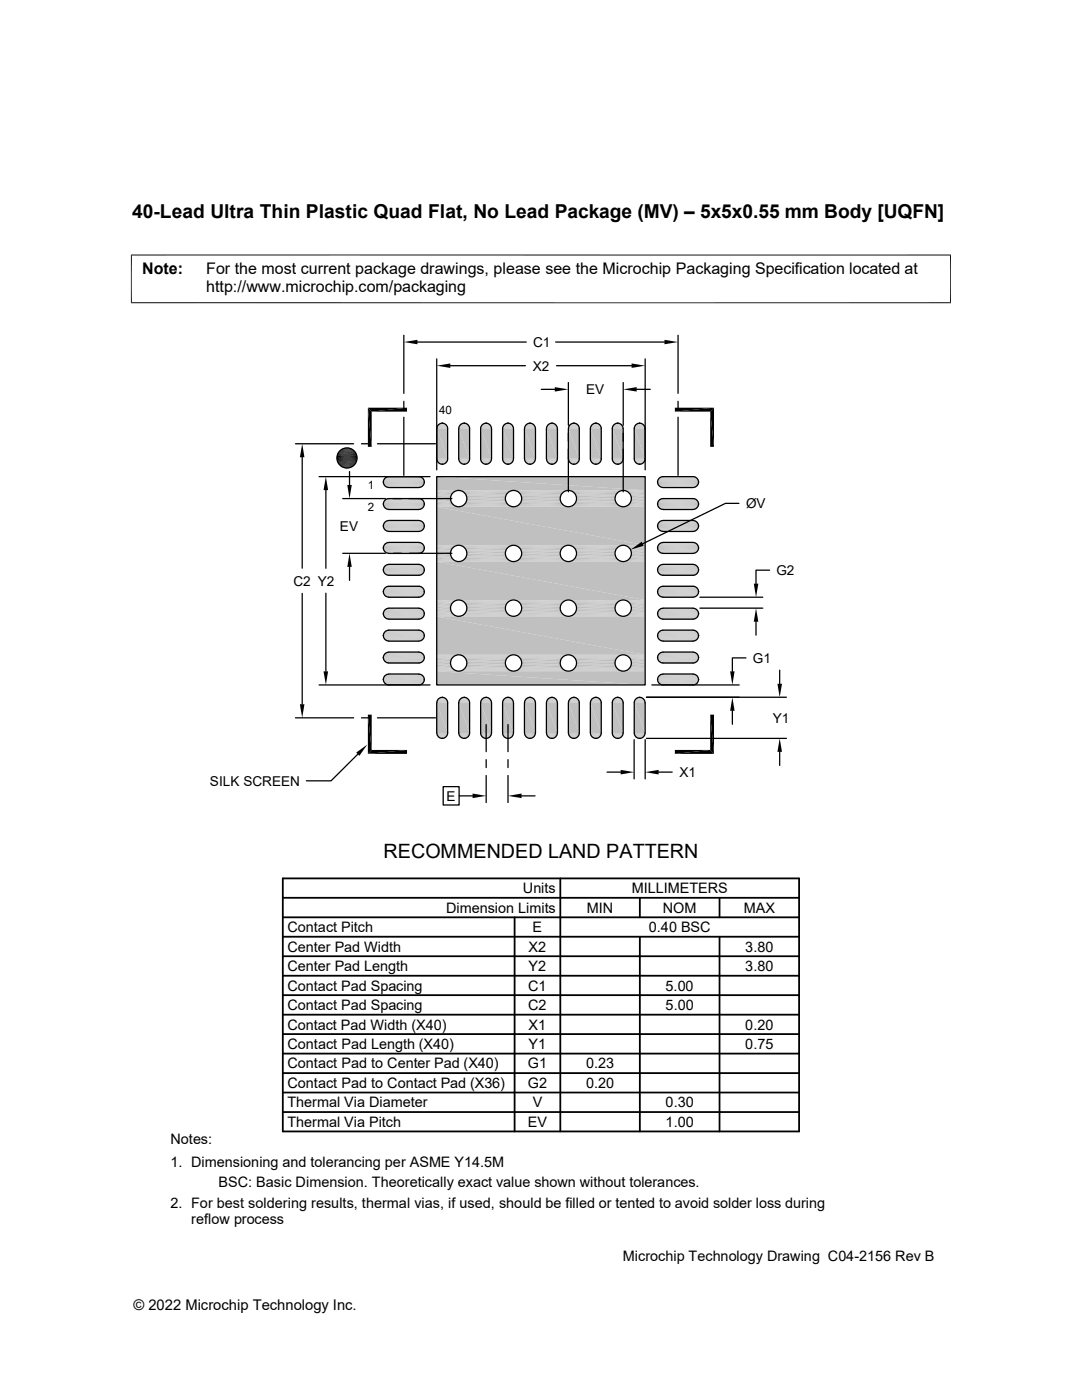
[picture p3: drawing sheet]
<svg xmlns="http://www.w3.org/2000/svg" width="216mm" height="279mm" viewBox="0 0 216 279" stroke-linecap="round" stroke-linejoin="round" font-family="sans-serif">
<defs><g id="words">
<text font-size="3.9" x="76.5" y="171.2">RECOMMENDED LAND PATTERN</text>
<text font-size="3.8" x="26.4" y="43.5">40-Lead Ultra Thin Plastic Quad Flat, No Lead Package (MV) – 5x5x0.55 mm Body [UQFN]</text>
<g font-size="3.2">
<text x="28.4" y="54.7">Note:</text>
<text x="41.1" y="58.3">http://www.microchip.com/packaging</text>
<text x="41.1" y="54.7">For the most current package drawings, please see the Microchip Packaging Specification located at</text>
</g>
<g font-size="2.9">
<text x="104.3" y="178.3">Units</text>
<text x="126" y="178.3">MILLIMETERS</text>
<text x="89" y="182.2">Dimension Limits</text>
<text x="117.1" y="182.2">MIN</text>
<text x="132.3" y="182.2">NOM</text>
<text x="148.4" y="182.2">MAX</text>
<text x="57.3" y="189.9">Center Pad Width</text>
<text x="57.3" y="186">Contact Pitch</text>
<text x="105.5" y="189.9">X2</text>
<text x="106.3" y="186">E</text>
<text x="129.5" y="186">0.40 BSC</text>
<text x="148.7" y="189.9">3.80</text>
<text x="57.3" y="193.8">Center Pad Length</text>
<text x="57.3" y="197.7">Contact Pad Spacing</text>
<text x="105.4" y="197.7">C1</text>
<text x="105.5" y="193.8">Y2</text>
<text x="132.8" y="197.7">5.00</text>
<text x="148.7" y="193.8">3.80</text>
<text x="57.3" y="201.6">Contact Pad Spacing</text>
<text x="105.4" y="201.6">C2</text>
<text x="132.8" y="201.6">5.00</text>
<text x="57.3" y="209.4">Contact Pad Length (X40)</text>
<text x="57.3" y="205.5">Contact Pad Width (X40)</text>
<text x="105.5" y="209.4">Y1</text>
<text x="105.5" y="205.5">X1</text>
<text x="148.7" y="209.4">0.75</text>
<text x="148.7" y="205.5">0.20</text>
<text x="57.3" y="213.2">Contact Pad to Center Pad (X40)</text>
<text x="105.3" y="213.2">G1</text>
<text x="116.9" y="213.2">0.23</text>
<text x="57.3" y="217.1">Contact Pad to Contact Pad (X36)</text>
<text x="57.3" y="221">Thermal Via Diameter</text>
<text x="105.3" y="217.1">G2</text>
<text x="106.3" y="221">V</text>
<text x="116.9" y="217.1">0.20</text>
<text x="132.8" y="221">0.30</text>
<text x="57.3" y="224.9">Thermal Via Pitch</text>
<text x="105.3" y="224.9">EV</text>
<text x="132.8" y="224.9">1.00</text>
<text x="34" y="228.3">Notes:</text>
<text x="34" y="232.9">1. Dimensioning and tolerancing per ASME Y14.5M</text>
<text x="43.6" y="237">BSC: Basic Dimension. Theoretically exact value shown without tolerances.</text>
<text x="34" y="241">2. For best soldering results, thermal vias, if used, should be filled or tented to avoid solder loss during</text>
<text x="38.1" y="244.3">reflow process</text>
<text x="124.3" y="251.7">Microchip Technology Drawing C04-2156 Rev B</text>
<text x="26.6" y="261.3">© 2022 Microchip Technology Inc.</text>
</g>
<g font-size="2.7">
<text x="106.4" y="69.2">C1</text>
<text x="106.3" y="74">X2</text>
<text x="117" y="78.7">EV</text>
<text x="148.9" y="101.4">ØV</text>
<text x="67.8" y="105.9">EV</text>
<text x="58.6" y="116.9">C2 Y2</text>
<text x="154.9" y="114.7">G2</text>
<text x="150.2" y="132.2">G1</text>
<text x="154.2" y="144.2">Y1</text>
<text x="135.6" y="155.1">X1</text>
<text x="41.9" y="156.8">SILK SCREEN</text>
<text x="89.1" y="159.8">E</text>
</g>
<g font-size="2.3">
<text x="87.6" y="82.6">40</text>
<text x="73.4" y="97.6">1</text>
<text x="73.4" y="102">2</text>
</g>
</g></defs>
<g fill="#c0c0c0">
<path d="M87.1 95.1l41.6 2.8h-41.6z"/>
<path d="M87.1 95.1h41.6v2.8z"/>
</g>
<g fill="none" stroke="#c0c0c0" stroke-width=".2">
<path d="M87.1 97.9h4.3M87.1 98h4M87.1 98.1h3.7M87.1 98.3h3.4M91.7 97.9h10.6M92 98h10M92.2 98.1h9.5M92.5 98.3h9M102.6 97.9h10.7M102.9 98h10.1M103.2 98.1h9.5M103.5 98.3h8.9"/>
<path d="M113.6 97.9h10.6M113.9 98h10M114.2 98.1h9.4M114.4 98.3h9M124.5 97.9h4.2M124.8 98h3.9M125.1 98.1h3.6M125.3 98.3h3.4M87.1 100.7h3.4M87.1 100.9h3.7M87.1 101h4M87.1 101.1h4.3"/>
<path d="M91.7 101.1h10.6M92 101h10M92.2 100.9h9.5M92.5 100.7h9M102.6 101.1h10.7M102.9 101h10.1M103.2 100.9h9.5M103.5 100.7h8.9M113.6 101.1h10.6M113.9 101h10M114.2 100.9h9.4M114.4 100.7h9"/>
<path d="M124.5 101.1h4.2M124.8 101h3.9M125.1 100.9h3.6M125.3 100.7h3.4"/>
</g>
<g fill="none" stroke="#c0c0c0" stroke-width=".25">
<path d="M87.1 98.5h3.2M92.7 98.5h8.6M103.7 98.5h8.5M114.6 98.5h8.5M125.6 98.5h3.1M87.1 100.2h3M87.1 100.5h3.2M92.7 100.5h8.6M92.9 100.2h8.2M103.7 100.5h8.5M103.9 100.2h8.1M114.6 100.5h8.5"/>
<path d="M114.8 100.2h8.2M125.6 100.5h3.1M125.8 100.2h2.9"/>
</g>
<path d="M87.1 98.8h3M87.1 99h2.9M92.9 98.8h8.2M93 99h7.9M103.9 98.8h8.1M104 99h7.9M114.8 98.8h8.2M114.9 99h7.9M125.8 98.8h2.9M125.9 99h2.8" fill="none" stroke="#c0c0c0" stroke-width=".28"/>
<path d="M87.1 99.3h2.8M93.1 99.3h7.8M104.1 99.3h7.7M115 99.3h7.7M126 99.3h2.7" fill="none" stroke="#c0c0c0" stroke-width=".32"/>
<path d="M87.1 99.7h2.8M87.1 99.9h2.9M93 99.9h7.9M93.1 99.7h7.8M104 99.9h7.9M104.1 99.7h7.7M114.9 99.9h7.9M115 99.7h7.7M125.9 99.9h2.8M126 99.7h2.7" fill="none" stroke="#c0c0c0" stroke-width=".3"/>
<g fill="#c0c0c0">
<path d="M87.1 101.1l41.6 7.7h-41.6z"/>
<path d="M87.1 101.1h41.6v7.7z"/>
</g>
<g fill="none" stroke="#c0c0c0" stroke-width=".2">
<path d="M87.1 108.8h4.3M87.1 108.9h4M87.1 109.1h3.7M87.1 109.2h3.4M87.1 111.6h3.4M87.1 111.8h3.7M87.1 112h4M87.1 112h4.3M91.7 108.8h10.6M91.7 112h10.6M92 112h10M92 108.9h10"/>
<path d="M92.2 111.8h9.5M92.2 109.1h9.5M92.5 111.6h9M92.5 109.2h9M102.6 112h10.7M102.6 108.8h10.7M102.9 112h10.1M102.9 108.9h10.1M103.2 109.1h9.5M103.2 111.8h9.5M103.5 109.2h8.9M103.5 111.6h8.9"/>
<path d="M113.6 112h10.6M113.6 108.8h10.6M113.9 112h10M113.9 108.9h10M114.2 109.1h9.4M114.2 111.8h9.4M114.4 109.2h9M114.4 111.6h9M124.5 112h4.2M124.5 108.8h4.2M124.8 112h3.9M124.8 108.9h3.9"/>
<path d="M125.1 109.1h3.6M125.1 111.8h3.6M125.3 109.2h3.4M125.3 111.6h3.4"/>
</g>
<g fill="none" stroke="#c0c0c0" stroke-width=".25">
<path d="M87.1 109.5h3.2M87.1 111.2h3M87.1 111.4h3.2M92.7 109.5h8.6M92.7 111.4h8.6M92.9 111.2h8.2M103.7 109.5h8.5M103.7 111.4h8.5M103.9 111.2h8.1M114.6 109.5h8.5M114.6 111.4h8.5M114.8 111.2h8.2"/>
<path d="M125.6 111.4h3.1M125.6 109.5h3.1M125.8 111.2h2.9"/>
</g>
<path d="M87.1 109.7h3M87.1 110h2.9M92.9 109.7h8.2M93 110h7.9M103.9 109.7h8.1M104 110h7.9M114.8 109.7h8.2M114.9 110h7.9M125.8 109.7h2.9M125.9 110h2.8" fill="none" stroke="#c0c0c0" stroke-width=".28"/>
<path d="M87.1 110.3h2.8M93.1 110.3h7.8M104.1 110.3h7.7M115 110.3h7.7M126 110.3h2.7" fill="none" stroke="#c0c0c0" stroke-width=".32"/>
<path d="M87.1 110.6h2.8M87.1 110.9h2.9M93 110.9h7.9M93.1 110.6h7.8M104 110.9h7.9M104.1 110.6h7.7M114.9 110.9h7.9M115 110.6h7.7M125.9 110.9h2.8M126 110.6h2.7" fill="none" stroke="#c0c0c0" stroke-width=".3"/>
<g fill="#c0c0c0">
<path d="M87.1 112.1l41.6 7.6h-41.6z"/>
<path d="M87.1 112.1h41.6v7.6z"/>
</g>
<g fill="none" stroke="#c0c0c0" stroke-width=".2">
<path d="M87.1 119.8h4.3M87.1 119.9h4M87.1 120h3.7M91.7 119.8h10.6M92 119.9h10M92.2 120h9.5M102.6 119.8h10.7M102.9 119.9h10.1M103.2 120h9.5M113.6 119.8h10.6M113.9 119.9h10M114.2 120h9.4"/>
<path d="M124.5 119.8h4.2M124.8 119.9h3.9M125.1 120h3.6M87.1 120.2h3.4M87.1 122.6h3.4M87.1 122.8h3.7M87.1 122.9h4M87.1 123h4.3M91.7 123h10.6M92 122.9h10M92.2 122.8h9.5M92.5 122.6h9"/>
<path d="M92.5 120.2h9M102.6 123h10.7M102.9 122.9h10.1M103.2 122.8h9.5M103.5 120.2h8.9M103.5 122.6h8.9M113.6 123h10.6M113.9 122.9h10M114.2 122.8h9.4M114.4 120.2h9M114.4 122.6h9M124.5 123h4.2"/>
<path d="M124.8 122.9h3.9M125.1 122.8h3.6M125.3 120.2h3.4M125.3 122.6h3.4"/>
</g>
<g fill="none" stroke="#c0c0c0" stroke-width=".25">
<path d="M87.1 120.4h3.2M87.1 120.7h3M87.1 122.4h3.2M92.7 120.4h8.6M92.7 122.4h8.6M92.9 120.7h8.2M103.7 120.4h8.5M103.7 122.4h8.5M103.9 120.7h8.1M114.6 120.4h8.5M114.6 122.4h8.5M114.8 120.7h8.2"/>
<path d="M125.6 122.4h3.1M125.6 120.4h3.1M125.8 120.7h2.9"/>
</g>
<path d="M87.1 120.9h2.9M87.1 121.2h2.8M93 120.9h7.9M93.1 121.2h7.8M104 120.9h7.9M104.1 121.2h7.7M114.9 120.9h7.9M115 121.2h7.7M125.9 120.9h2.8M126 121.2h2.7" fill="none" stroke="#c0c0c0" stroke-width=".3"/>
<path d="M87.1 121.5h2.8M93.1 121.5h7.8M104.1 121.5h7.7M115 121.5h7.7M126 121.5h2.7" fill="none" stroke="#c0c0c0" stroke-width=".32"/>
<path d="M87.1 121.8h2.9M87.1 122.1h3M92.9 122.1h8.2M93 121.8h7.9M103.9 122.1h8.1M104 121.8h7.9M114.8 122.1h8.2M114.9 121.8h7.9M125.8 122.1h2.9M125.9 121.8h2.8" fill="none" stroke="#c0c0c0" stroke-width=".28"/>
<g fill="#c0c0c0">
<path d="M87.1 123l41.6 7.7h-41.6z"/>
<path d="M87.1 123h41.6v7.7z"/>
</g>
<g fill="none" stroke="#c0c0c0" stroke-width=".2">
<path d="M87.1 130.7h4.3M87.1 130.8h4M87.1 130.9h3.7M87.1 131.1h3.4M87.1 133.5h3.4M87.1 133.7h3.7M87.1 133.8h4M87.1 133.9h4.3M91.7 130.7h10.6M91.7 133.9h10.6M92 133.8h10M92 130.8h10"/>
<path d="M92.2 133.7h9.5M92.2 130.9h9.5M92.5 133.5h9M92.5 131.1h9M102.6 133.9h10.7M102.6 130.7h10.7M102.9 133.8h10.1M102.9 130.8h10.1M103.2 130.9h9.5M103.2 133.7h9.5M103.5 131.1h8.9M103.5 133.5h8.9"/>
<path d="M113.6 133.9h10.6M113.6 130.7h10.6M113.9 133.8h10M113.9 130.8h10M114.2 130.9h9.4M114.2 133.7h9.4M114.4 131.1h9M114.4 133.5h9M124.5 133.9h4.2M124.5 130.7h4.2M124.8 133.8h3.9M124.8 130.8h3.9"/>
<path d="M125.1 130.9h3.6M125.1 133.7h3.6M125.3 131.1h3.4M125.3 133.5h3.4"/>
</g>
<g fill="none" stroke="#c0c0c0" stroke-width=".25">
<path d="M87.1 131.3h3.2M87.1 131.6h3M87.1 133.3h3.2M92.7 131.3h8.6M92.7 133.3h8.6M92.9 131.6h8.2M103.7 131.3h8.5M103.7 133.3h8.5M103.9 131.6h8.1M114.6 131.3h8.5M114.6 133.3h8.5M114.8 131.6h8.2"/>
<path d="M125.6 133.3h3.1M125.6 131.3h3.1M125.8 131.6h2.9"/>
</g>
<path d="M87.1 131.9h2.9M87.1 132.2h2.8M93 131.9h7.9M93.1 132.2h7.8M104 131.9h7.9M104.1 132.2h7.7M114.9 131.9h7.9M115 132.2h7.7M125.9 131.9h2.8M126 132.2h2.7" fill="none" stroke="#c0c0c0" stroke-width=".3"/>
<path d="M87.1 132.5h2.8M93.1 132.5h7.8M104.1 132.5h7.7M115 132.5h7.7M126 132.5h2.7" fill="none" stroke="#c0c0c0" stroke-width=".32"/>
<path d="M87.1 132.8h2.9M87.1 133h3M92.9 133h8.2M93 132.8h7.9M103.9 133h8.1M104 132.8h7.9M114.8 133h8.2M114.9 132.8h7.9M125.8 133h2.9M125.9 132.8h2.8" fill="none" stroke="#c0c0c0" stroke-width=".28"/>
<g fill="#c0c0c0">
<path d="M87.1 134l41.6 2.7h-41.6z"/>
<path d="M87.1 134h41.6v2.7z"/>
<path d="M88.1 84.5h.3z"/>
<path d="M92.5 84.5h.3z"/>
<path d="M96.8 84.5h.4z"/>
<path d="M101.2 84.5h.3z"/>
<path d="M105.6 84.5h.3z"/>
<path d="M110 84.5h.3z"/>
<path d="M114.3 84.5h.4z"/>
<path d="M118.7 84.5h.4z"/>
<path d="M123.1 84.5h.3z"/>
<path d="M127.5 84.5h.3z"/>
<path d="M127.4 84.5h.4z"/>
<path d="M123 84.5h.5z"/>
<path d="M123.1 84.5h.4z"/>
<path d="M109.9 84.5h.4z"/>
<path d="M105.5 84.5h.5z"/>
<path d="M105.6 84.5h.4z"/>
<path d="M101.2 84.5h.4z"/>
<path d="M92.4 84.5h.4z"/>
<path d="M88 84.5h.5z"/>
<path d="M88.1 84.5h.4z"/>
<path d="M118.5 84.5h.8z"/>
<path d="M118.7 84.5h.6z"/>
<path d="M114.2 84.5h.7z"/>
<path d="M114.3 84.5h.6z"/>
<path d="M96.6 84.5h.8z"/>
<path d="M96.8 84.5h.6z"/>
<path d="M92.2 84.5h.8z"/>
<path d="M92.4 84.5h.6z"/>
<path d="M127.2 84.5h.9z"/>
<path d="M127.4 84.5h.7z"/>
<path d="M122.9 84.5h.8z"/>
<path d="M123 84.5h.7z"/>
<path d="M114.1 84.5h.8z"/>
<path d="M109.7 84.5h.9z"/>
<path d="M109.9 84.5h.7z"/>
<path d="M105.3 84.5h.9z"/>
<path d="M105.5 84.5h.7z"/>
<path d="M100.9 84.5h.9z"/>
<path d="M101.2 84.5h.6z"/>
<path d="M87.8 84.5h.9z"/>
<path d="M88 84.5h.7z"/>
<path d="M118.3 84.6h1.1z"/>
<path d="M118.5 84.5l.9 .1z"/>
<path d="M114 84.6h1.1z"/>
<path d="M114.1 84.5l1 .1z"/>
<path d="M96.5 84.6h1z"/>
<path d="M96.6 84.5l.9 .1z"/>
<path d="M92.1 84.6h1.1z"/>
<path d="M92.2 84.5l1 .1z"/>
<path d="M127 84.6h1.2z"/>
<path d="M127.2 84.5l1 .1z"/>
<path d="M122.7 84.6h1.2z"/>
<path d="M122.9 84.5l1 .1z"/>
<path d="M118.3 84.6h1.2z"/>
<path d="M113.9 84.6h1.2z"/>
<path d="M109.5 84.6h1.2z"/>
<path d="M109.7 84.5l1 .1z"/>
<path d="M105.1 84.6h1.3z"/>
<path d="M105.3 84.5l1.1 .1z"/>
<path d="M100.8 84.6h1.2z"/>
<path d="M100.9 84.5l1.1 .1z"/>
<path d="M96.4 84.6h1.2z"/>
<path d="M96.5 84.6h1.1z"/>
<path d="M92 84.6h1.2z"/>
<path d="M87.6 84.6h1.2z"/>
<path d="M87.8 84.5l1 .1z"/>
<path d="M118.3 84.6l1.3 .1h-1.4z"/>
<path d="M118.3 84.6l1.3 .1z"/>
<path d="M113.9 84.6l1.3 .1h-1.4z"/>
<path d="M113.9 84.6l1.3 .1z"/>
<path d="M96.4 84.6l1.3 .1h-1.4z"/>
<path d="M96.4 84.6l1.3 .1z"/>
<path d="M92 84.6l1.3 .1h-1.4z"/>
<path d="M92 84.6l1.3 .1z"/>
<path d="M126.9 84.8l.1-.2 1.4 .2z"/>
<path d="M127 84.6h1.2l.2 .2z"/>
<path d="M122.5 84.8l.2-.2 1.3 .2z"/>
<path d="M122.7 84.6h1.2l.1 .2z"/>
<path d="M118.1 84.8h1.6z"/>
<path d="M118.2 84.7l1.5 .1z"/>
<path d="M113.7 84.8h1.6z"/>
<path d="M113.8 84.7l1.5 .1z"/>
<path d="M109.3 84.8l.2-.2 1.4 .2z"/>
<path d="M109.5 84.6h1.2l.2 .2z"/>
<path d="M105.1 84.6l1.4 .2h-1.5z"/>
<path d="M105.1 84.6h1.3l.1 .2z"/>
<path d="M100.6 84.8l.2-.2 1.4 .2z"/>
<path d="M100.8 84.6h1.2l.2 .2z"/>
<path d="M96.2 84.8h1.6z"/>
<path d="M96.3 84.7l1.5 .1z"/>
<path d="M91.8 84.8h1.6z"/>
<path d="M91.9 84.7l1.5 .1z"/>
<path d="M87.5 84.8l.1-.2 1.4 .2z"/>
<path d="M87.6 84.6h1.2l.2 .2z"/>
<path d="M91.8 84.8h1.7z"/>
<path d="M126.9 84.8l1.6 .1h-1.8z"/>
<path d="M126.9 84.8h1.5l.1 .1z"/>
<path d="M122.5 84.8l1.7 .1h-1.9z"/>
<path d="M122.5 84.8h1.5l.2 .1z"/>
<path d="M118 84.8l1.8 .1h-1.8z"/>
<path d="M118 84.8h1.7l.1 .1z"/>
<path d="M113.7 84.8l1.7 .1h-1.8z"/>
<path d="M113.7 84.8h1.6l.1 .1z"/>
<path d="M109.3 84.8l1.7 .1h-1.8z"/>
<path d="M109.3 84.8h1.6l.1 .1z"/>
<path d="M105 84.8l1.7 .1h-1.9z"/>
<path d="M105 84.8h1.5l.2 .1z"/>
<path d="M100.6 84.8l1.7 .1h-1.8z"/>
<path d="M100.6 84.8h1.6l.1 .1z"/>
<path d="M96.2 84.8l1.7 .1h-1.8z"/>
<path d="M96.2 84.8h1.6l.1 .1z"/>
<path d="M91.8 84.8l1.7 .1h-1.8z"/>
<path d="M91.8 84.8h1.7v.1z"/>
<path d="M87.5 84.8l1.7 .1h-1.9z"/>
<path d="M87.5 84.8h1.5l.2 .1z"/>
<path d="M118 84.9l1.8 .1z"/>
<path d="M113.6 84.9l1.9 .1z"/>
<path d="M96.1 84.9l1.8 .1z"/>
<path d="M91.7 84.9l1.9 .1z"/>
</g>
<path d="M126.6 85h2.1" fill="none" stroke="#c0c0c0" stroke-width=".2"/>
<path d="M126.7 84.9h1.8l.2 .2z" fill="#c0c0c0"/>
<path d="M122.3 85h2" fill="none" stroke="#c0c0c0" stroke-width=".2"/>
<path d="M122.3 84.9h1.9l.1 .2z" fill="#c0c0c0"/>
<path d="M117.9 85.1h2" fill="none" stroke="#c0c0c0" stroke-width=".2"/>
<path d="M117.9 85h1.9l.1 .1z" fill="#c0c0c0"/>
<path d="M113.5 85.1h2" fill="none" stroke="#c0c0c0" stroke-width=".2"/>
<path d="M113.6 85h1.9v.1z" fill="#c0c0c0"/>
<path d="M109.1 85h2" fill="none" stroke="#c0c0c0" stroke-width=".2"/>
<path d="M109.2 84.9h1.8l.1 .2z" fill="#c0c0c0"/>
<path d="M104.7 85h2.1" fill="none" stroke="#c0c0c0" stroke-width=".2"/>
<path d="M104.8 84.9h1.9l.1 .2z" fill="#c0c0c0"/>
<path d="M100.4 85h2" fill="none" stroke="#c0c0c0" stroke-width=".2"/>
<path d="M100.5 84.9h1.8l.1 .2z" fill="#c0c0c0"/>
<path d="M96 85.1h2" fill="none" stroke="#c0c0c0" stroke-width=".2"/>
<path d="M96.1 85h1.8l.1 .1z" fill="#c0c0c0"/>
<path d="M91.6 85.1h2" fill="none" stroke="#c0c0c0" stroke-width=".2"/>
<path d="M91.7 85h1.9v.1z" fill="#c0c0c0"/>
<path d="M87.2 85h2" fill="none" stroke="#c0c0c0" stroke-width=".2"/>
<path d="M87.3 84.9h1.9v.2z" fill="#c0c0c0"/>
<g fill="none" stroke="#c0c0c0" stroke-width=".2">
<path d="M87.2 85.2h2.1M91.5 85.4h2.2M91.5 85.2h2.2M91.5 85.3h2.2M91.6 85.2h2M95.9 85.4h2.2M95.9 85.2h2.2M95.9 85.3h2.2M96 85.2h2M100.3 85.2h2.1M104.7 85.2h2.1M109.1 85.2h2.1"/>
<path d="M113.4 85.4h2.2M113.4 85.2h2.2M113.4 85.3h2.2M113.5 85.2h2M117.8 85.4h2.2M117.8 85.2h2.2M117.8 85.3h2.2M117.9 85.2h2M122.2 85.2h2.1M126.6 85.2h2.1"/>
</g>
<path d="M87.1 85.4h2.2M100.3 85.4h2.2M104.6 85.4h2.2M109 85.4h2.2M122.2 85.4h2.2M126.6 85.4h2.1" fill="none" stroke="#c0c0c0" stroke-width=".21"/>
<g fill="#c0c0c0">
<path d="M126.6 85.5l2.1 6.1h-2.1z"/>
<path d="M126.6 85.5h2.1v6.1z"/>
<path d="M122.2 85.5l2.2 6.1h-2.2z"/>
<path d="M122.2 85.5h2.2v6.1z"/>
<path d="M117.8 85.5l2.2 6.1h-2.2z"/>
<path d="M117.8 85.5h2.2v6.1z"/>
<path d="M113.4 85.5l2.2 6.1h-2.2z"/>
<path d="M113.4 85.5h2.2v6.1z"/>
<path d="M109 85.5l2.2 6.1h-2.2z"/>
<path d="M109 85.5h2.2v6.1z"/>
<path d="M104.6 85.5l2.2 6.1h-2.2z"/>
<path d="M104.6 85.5h2.2v6.1z"/>
<path d="M100.3 85.5l2.2 6.1h-2.2z"/>
<path d="M100.3 85.5h2.2v6.1z"/>
<path d="M95.9 85.5l2.2 6.1h-2.2z"/>
<path d="M95.9 85.5h2.2v6.1z"/>
<path d="M91.5 85.5l2.2 6.1h-2.2z"/>
<path d="M91.5 85.5h2.2v6.1z"/>
<path d="M87.1 85.5l2.2 6.1h-2.2z"/>
<path d="M87.1 85.5h2.2v6.1z"/>
</g>
<g fill="none" stroke="#c0c0c0" stroke-width=".2">
<path d="M87.1 91.7h2.2M87.2 91.8h2.1M87.2 91.9h2.1M87.2 92h2.1M91.5 91.7h2.2M91.5 91.8h2.2M95.9 91.7h2.2M95.9 91.8h2.2M100.3 91.7h2.2M100.3 91.8h2.1M100.3 91.9h2.1M100.4 92h2"/>
<path d="M104.6 91.7h2.2M104.7 91.8h2.1M104.7 91.9h2.1M104.7 92h2.1M109 91.7h2.2M109.1 91.8h2.1M109.1 91.9h2.1M109.1 92h2.1M113.4 91.7h2.2M113.4 91.8h2.2M117.8 91.7h2.2M117.8 91.8h2.2"/>
<path d="M122.2 91.7h2.2M122.2 91.8h2.1M122.2 91.9h2.1M122.2 92h2.1M126.6 91.7h2.1M126.6 91.8h2.1M126.6 91.9h2.1M126.6 92h2.1"/>
</g>
<path d="M126.6 92l2 .1h-1.9z" fill="#c0c0c0"/>
<path d="M126.6 92.1h2.1" fill="none" stroke="#c0c0c0" stroke-width=".2"/>
<path d="M122.3 92l1.9 .1h-1.9z" fill="#c0c0c0"/>
<path d="M122.3 92.1h2" fill="none" stroke="#c0c0c0" stroke-width=".2"/>
<path d="M117.9 91.9l1.9 .2h-1.9z" fill="#c0c0c0"/>
<path d="M117.9 92h2" fill="none" stroke="#c0c0c0" stroke-width=".2"/>
<path d="M113.5 91.9l2 .2h-1.9z" fill="#c0c0c0"/>
<path d="M113.5 92h2" fill="none" stroke="#c0c0c0" stroke-width=".2"/>
<path d="M109.1 92l2 .1h-1.9z" fill="#c0c0c0"/>
<path d="M109.1 92.1h2" fill="none" stroke="#c0c0c0" stroke-width=".2"/>
<path d="M104.7 92l2 .1h-1.9z" fill="#c0c0c0"/>
<path d="M104.7 92.1h2.1" fill="none" stroke="#c0c0c0" stroke-width=".2"/>
<path d="M100.4 92l1.9 .1h-1.9z" fill="#c0c0c0"/>
<path d="M100.4 92.1h2" fill="none" stroke="#c0c0c0" stroke-width=".2"/>
<path d="M96 91.9l1.9 .2h-1.8z" fill="#c0c0c0"/>
<path d="M96 92h2" fill="none" stroke="#c0c0c0" stroke-width=".2"/>
<path d="M91.6 91.9l2 .2h-1.9z" fill="#c0c0c0"/>
<path d="M91.6 92h2" fill="none" stroke="#c0c0c0" stroke-width=".2"/>
<path d="M87.2 92l2 .1h-1.9z" fill="#c0c0c0"/>
<path d="M87.2 92.1h2" fill="none" stroke="#c0c0c0" stroke-width=".2"/>
<g fill="#c0c0c0">
<path d="M126.7 92.1l1.8 .1z"/>
<path d="M126.7 92.1h1.9z"/>
<path d="M122.3 92.1l1.9 .1z"/>
<path d="M122.3 92.1h1.9z"/>
<path d="M109.2 92.1l1.8 .1z"/>
<path d="M109.2 92.1h1.9z"/>
<path d="M104.8 92.1l1.9 .1z"/>
<path d="M104.8 92.1h1.9z"/>
<path d="M100.4 92.1l1.9 .1z"/>
<path d="M100.4 92.1h1.9z"/>
<path d="M87.3 92.1l1.8 .1z"/>
<path d="M87.3 92.1h1.9z"/>
<path d="M126.7 92.2l1.8 .1z"/>
<path d="M126.7 92.2h1.8z"/>
<path d="M122.3 92.2l1.8 .1z"/>
<path d="M122.3 92.2h1.9z"/>
<path d="M117.9 92.1l1.8 .2h-1.7z"/>
<path d="M117.9 92.1h1.9l-.1 .2z"/>
<path d="M113.6 92.1l1.7 .2h-1.6z"/>
<path d="M113.6 92.1h1.9l-.2 .2z"/>
<path d="M109.2 92.2l1.8 .1z"/>
<path d="M109.2 92.2h1.8z"/>
<path d="M104.8 92.2l1.8 .1z"/>
<path d="M104.8 92.2h1.9z"/>
<path d="M100.5 92.2l1.7 .1z"/>
<path d="M100.5 92.2h1.8z"/>
<path d="M96.1 92.1l1.7 .2h-1.6z"/>
<path d="M96.1 92.1h1.8l-.1 .2z"/>
<path d="M91.7 92.1l1.8 .2h-1.7z"/>
<path d="M91.7 92.1h1.9l-.1 .2z"/>
<path d="M87.3 92.2l1.8 .1z"/>
<path d="M87.3 92.2h1.8z"/>
<path d="M126.8 92.3h1.6z"/>
<path d="M126.8 92.3h1.7z"/>
<path d="M122.4 92.3h1.6z"/>
<path d="M122.4 92.3h1.7z"/>
<path d="M109.3 92.3h1.6z"/>
<path d="M109.3 92.3h1.7z"/>
<path d="M104.9 92.3h1.6z"/>
<path d="M104.9 92.3h1.7z"/>
<path d="M100.5 92.3h1.7z"/>
<path d="M87.4 92.3h1.6z"/>
<path d="M87.4 92.3h1.7z"/>
<path d="M126.9 92.3l1.5 .1z"/>
<path d="M126.9 92.3h1.5z"/>
<path d="M122.5 92.3l1.5 .1z"/>
<path d="M122.5 92.3h1.5z"/>
<path d="M118 92.3l1.6 .1h-1.4z"/>
<path d="M118 92.3h1.7l-.1 .1z"/>
<path d="M113.7 92.3l1.5 .1h-1.4z"/>
<path d="M113.7 92.3h1.6l-.1 .1z"/>
<path d="M109.3 92.3l1.5 .1z"/>
<path d="M105 92.3l1.4 .1z"/>
<path d="M105 92.3h1.5z"/>
<path d="M100.6 92.3l1.5 .1z"/>
<path d="M100.6 92.3h1.6z"/>
<path d="M96.2 92.3l1.5 .1h-1.4z"/>
<path d="M96.2 92.3h1.6l-.1 .1z"/>
<path d="M91.8 92.3l1.5 .1h-1.4z"/>
<path d="M91.8 92.3h1.7l-.2 .1z"/>
<path d="M87.5 92.3l1.4 .1z"/>
<path d="M87.5 92.3h1.5z"/>
<path d="M126.9 92.4l1.3 .1z"/>
<path d="M126.9 92.4h1.5z"/>
<path d="M122.6 92.4l1.3 .1z"/>
<path d="M122.6 92.4h1.4z"/>
<path d="M109.4 92.4l1.3 .1z"/>
<path d="M109.4 92.4h1.4z"/>
<path d="M105.1 92.4l1.2 .1z"/>
<path d="M105.1 92.4h1.3z"/>
<path d="M100.7 92.4l1.3 .1z"/>
<path d="M100.7 92.4h1.4z"/>
<path d="M87.5 92.4l1.3 .1z"/>
<path d="M87.5 92.4h1.4z"/>
<path d="M127 92.5h1.2z"/>
<path d="M122.7 92.5h1.1z"/>
<path d="M122.7 92.5h1.2z"/>
<path d="M118.2 92.4l1.2 .1h-1.1z"/>
<path d="M118.2 92.4h1.4l-.2 .1z"/>
<path d="M113.8 92.4l1.3 .1h-1.1z"/>
<path d="M113.8 92.4h1.4l-.1 .1z"/>
<path d="M109.5 92.5h1.2z"/>
<path d="M105.1 92.5h1.2z"/>
<path d="M100.8 92.5h1.1z"/>
<path d="M100.8 92.5h1.2z"/>
<path d="M96.3 92.4l1.2 .1h-1z"/>
<path d="M96.3 92.4h1.4l-.2 .1z"/>
<path d="M91.9 92.4l1.3 .1h-1.1z"/>
<path d="M91.9 92.4h1.4l-.1 .1z"/>
<path d="M87.6 92.5h1.2z"/>
<path d="M127.1 92.5l1 .1z"/>
<path d="M127.1 92.5h1.1z"/>
<path d="M122.7 92.5l1 .1z"/>
<path d="M109.6 92.5l.9 .1z"/>
<path d="M109.6 92.5h1.1z"/>
<path d="M105.2 92.5l1 .1z"/>
<path d="M105.2 92.5h1.1z"/>
<path d="M100.8 92.5l1 .1z"/>
<path d="M87.7 92.5l.9 .1z"/>
<path d="M87.7 92.5h1.1z"/>
<path d="M127.2 92.6h.8z"/>
<path d="M127.2 92.6h.9z"/>
<path d="M122.9 92.6h.7z"/>
<path d="M122.9 92.6h.8z"/>
<path d="M118.3 92.5l1 .1z"/>
<path d="M118.3 92.5h1.1z"/>
<path d="M114 92.5l.9 .1z"/>
<path d="M114 92.5h1.1z"/>
<path d="M109.7 92.6h.8z"/>
<path d="M105.3 92.6h.8z"/>
<path d="M105.3 92.6h.9z"/>
<path d="M100.9 92.6h.8z"/>
<path d="M100.9 92.6h.9z"/>
<path d="M96.5 92.5l.9 .1z"/>
<path d="M96.5 92.5h1z"/>
<path d="M92.1 92.5l.9 .1z"/>
<path d="M92.1 92.5h1.1z"/>
<path d="M87.8 92.6h.8z"/>
<path d="M127.3 92.6h.5z"/>
<path d="M127.3 92.6h.7z"/>
<path d="M122.9 92.6h.6z"/>
<path d="M109.8 92.6h.5z"/>
<path d="M109.8 92.6h.7z"/>
<path d="M105.4 92.6h.6z"/>
<path d="M105.4 92.6h.7z"/>
<path d="M101 92.6h.6z"/>
<path d="M101 92.6h.7z"/>
<path d="M87.9 92.6h.5z"/>
<path d="M87.9 92.6h.7z"/>
<path d="M88.1 92.6h.3z"/>
<path d="M92.4 92.6h.4z"/>
<path d="M96.8 92.6h.4z"/>
<path d="M101.2 92.6h.4z"/>
<path d="M105.6 92.6h.3z"/>
<path d="M110 92.6h.3z"/>
<path d="M114.3 92.6h.4z"/>
<path d="M118.7 92.6h.4z"/>
<path d="M123.1 92.6h.3z"/>
<path d="M127.5 92.6h.3z"/>
<path d="M127.4 92.6h.4z"/>
<path d="M123 92.6h.4z"/>
<path d="M123 92.6h.5z"/>
<path d="M118.5 92.6h.6z"/>
<path d="M118.5 92.6h.8z"/>
<path d="M114.1 92.6h.6z"/>
<path d="M114.1 92.6h.8z"/>
<path d="M109.9 92.6h.4z"/>
<path d="M105.5 92.6h.4z"/>
<path d="M105.5 92.6h.5z"/>
<path d="M96.6 92.6h.6z"/>
<path d="M96.6 92.6h.8z"/>
<path d="M92.2 92.6h.6z"/>
<path d="M92.2 92.6h.8z"/>
<path d="M88 92.6h.4z"/>
</g>
<g fill="none" stroke="#c0c0c0" stroke-width=".2">
<path d="M76.5 96.1h8.2M76.5 96.3h8.2M76.5 96h8.2M76.5 96.5h8.2M76.5 95.9h8.2M76.5 95.8h8.1M76.5 96.7h8.1M76.6 95.7h8M76.6 96.8h7.9M76.6 95.6h7.9M76.7 95.6h7.8M76.7 99.9h7.8"/>
<path d="M76.7 95.5h7.7M76.7 99.9h7.7M76.7 97h7.7M76.8 95.4h7.5M76.8 99.8h7.5M76.9 97.1h7.4M76.9 95.3h7.4M76.9 99.7h7.4M77 95.3h7.2M77 99.7h7.2M77 97.2h7.1M77 95.2h7.1"/>
<path d="M77 99.6h7.1M77.2 95.2h6.8M77.2 99.6h6.8M77.2 97.3h6.8M77.3 95.1h6.5M77.3 99.5h6.5M131.2 96.1h8.2M131.2 96.3h8.2M131.2 95.9h8.2M131.2 96.5h8.2M131.3 95.8h8M131.3 96.7h8"/>
<path d="M131.3 96.8h8M131.3 95.6h8M131.3 100h8M131.4 95.4h7.7M131.4 99.8h7.7M131.4 97h7.7M131.6 97.1h7.4M131.6 95.3h7.4M131.6 99.7h7.4M131.7 97.2h7.2M131.7 95.2h7.2M131.7 99.6h7.2"/>
<path d="M131.9 95.2h6.8M131.9 99.5h6.8M131.9 97.3h6.8M132.1 95.1h6.4M76.5 100.5h8.2M76.5 104.9h8.2M76.5 109.3h8.2M76.5 113.6h8.2M76.5 118h8.2M76.5 100.7h8.2M76.5 105.1h8.2M76.5 109.4h8.2"/>
<path d="M76.5 113.8h8.2M76.5 118.2h8.2M76.5 100.4h8.2M76.5 100.9h8.2M76.5 104.8h8.2M76.5 105.3h8.2M76.5 109.1h8.2M76.5 109.6h8.2M76.5 113.5h8.2M76.5 114h8.2M76.5 117.9h8.2M76.5 118.4h8.2"/>
<path d="M76.5 100.3h8.2M76.5 104.7h8.2M76.5 113.4h8.2M76.5 117.8h8.2M76.5 100.2h8.1M76.5 104.6h8.1M76.5 108.9h8.1M76.5 113.3h8.1M76.5 117.7h8.1M76.5 101h8.1M76.5 105.4h8.1M76.5 109.8h8.1"/>
<path d="M76.5 114.2h8.1M76.5 118.6h8.1M76.6 100.1h8M76.6 104.5h8M76.6 108.9h8M76.6 113.2h8M76.6 117.6h8M76.6 101.2h7.9M76.6 105.6h7.9M76.6 110h7.9M76.6 114.3h7.9M76.6 118.7h7.9"/>
<path d="M76.6 100h7.9M76.6 104.4h7.9M76.6 108.8h7.9M76.6 113.1h7.9M76.6 117.5h7.9M76.7 104.3h7.8M76.7 108.7h7.8M76.7 113.1h7.8M76.7 117.4h7.8M76.7 104.2h7.7M76.7 108.6h7.7M76.7 113h7.7"/>
<path d="M76.7 117.4h7.7M76.7 101.4h7.7M76.7 105.7h7.7M76.7 110.1h7.7M76.7 114.5h7.7M76.7 118.9h7.7M76.8 104.2h7.5M76.8 108.5h7.5M76.8 112.9h7.5M76.8 117.3h7.5M76.9 101.5h7.4M76.9 105.9h7.4"/>
<path d="M76.9 110.2h7.4M76.9 114.6h7.4M76.9 119h7.4M76.9 104.1h7.4M76.9 108.5h7.4M76.9 112.9h7.4M76.9 117.2h7.4M77 104h7.2M77 108.4h7.2M77 112.8h7.2M77 117.2h7.2M77 101.6h7.1"/>
<path d="M77 106h7.1M77 110.3h7.1M77 114.7h7.1M77 119.1h7.1M77 104h7.1M77 108.4h7.1M77 112.7h7.1M77 117.1h7.1M77.2 108.3h6.8M77.2 112.7h6.8M77.2 117.1h6.8M77.2 103.9h6.8"/>
<path d="M77.2 101.6h6.8M77.2 106h6.8M77.2 110.4h6.8M77.2 114.8h6.8M77.2 119.1h6.8M77.3 108.3h6.5M77.3 112.6h6.5M77.4 106.1h6.4M77.4 110.4h6.4M77.4 119.2h6.4M77.4 103.9h6.4M131.2 100.5h8.2"/>
<path d="M131.2 104.9h8.2M131.2 109.3h8.2M131.2 113.6h8.2M131.2 118h8.2M131.2 100.7h8.2M131.2 105.1h8.2M131.2 109.4h8.2M131.2 113.8h8.2M131.2 118.2h8.2M131.2 100.3h8.2M131.2 104.7h8.2M131.2 109.1h8.2"/>
<path d="M131.2 113.4h8.2M131.2 117.8h8.2M131.2 100.9h8.2M131.2 105.3h8.2M131.2 109.6h8.2M131.2 114h8.2M131.2 118.4h8.2M131.3 100.1h8M131.3 104.5h8M131.3 108.9h8M131.3 113.3h8M131.3 117.6h8"/>
<path d="M131.3 101h8M131.3 105.4h8M131.3 109.8h8M131.3 114.2h8M131.3 118.6h8M131.3 101.2h8M131.3 105.6h8M131.3 110h8M131.3 114.3h8M131.3 118.7h8M131.3 104.3h8M131.3 108.7h8"/>
<path d="M131.3 113.1h8M131.3 117.5h8M131.4 104.2h7.7M131.4 108.6h7.7M131.4 112.9h7.7M131.4 117.3h7.7M131.4 101.4h7.7M131.4 105.7h7.7M131.4 110.1h7.7M131.4 114.5h7.7M131.4 118.9h7.7M131.6 101.5h7.4"/>
<path d="M131.6 105.9h7.4M131.6 110.2h7.4M131.6 114.6h7.4M131.6 119h7.4M131.6 104.1h7.4M131.6 108.4h7.4M131.6 112.8h7.4M131.6 117.2h7.4M131.7 101.6h7.2M131.7 106h7.2M131.7 110.3h7.2M131.7 114.7h7.2"/>
<path d="M131.7 119.1h7.2M131.7 104h7.2M131.7 108.4h7.2M131.7 112.7h7.2M131.7 117.1h7.2M131.9 103.9h6.8M131.9 108.3h6.8M131.9 112.7h6.8M131.9 117h6.8M131.9 101.6h6.8M131.9 106h6.8M131.9 110.4h6.8"/>
<path d="M131.9 114.8h6.8M131.9 119.1h6.8M132.1 106.1h6.4M132.1 110.4h6.4M132.1 119.2h6.4M132.1 103.9h6.4M132.1 108.3h6.4M132.1 112.6h6.4M76.5 122.4h8.2M76.5 126.8h8.2M76.5 131.1h8.2M76.5 135.5h8.2"/>
<path d="M76.5 122.6h8.2M76.5 126.9h8.2M76.5 131.3h8.2M76.5 135.7h8.2M76.5 122.8h8.2M76.5 127.1h8.2M76.5 131.5h8.2M76.5 135.9h8.2M76.5 122.2h8.2M76.5 126.6h8.2M76.5 130.9h8.2M76.5 135.3h8.2"/>
<path d="M76.5 122h8.1M76.5 126.4h8.1M76.5 130.8h8.1M76.5 135.1h8.1M76.5 122.9h8.1M76.5 127.3h8.1M76.5 131.7h8.1M76.5 136.1h8.1M76.6 123.1h7.9M76.6 127.5h7.9M76.6 131.9h7.9M76.6 136.2h7.9"/>
<path d="M76.6 121.8h7.9M76.6 126.2h7.9M76.6 130.6h7.9M76.6 135h7.9M76.7 123.2h7.7M76.7 127.6h7.7M76.7 132h7.7M76.7 136.4h7.7M76.7 121.7h7.7M76.7 126.1h7.7M76.7 130.5h7.7M76.7 134.8h7.7"/>
<path d="M76.9 121.6h7.4M76.9 126h7.4M76.9 130.3h7.4M76.9 134.7h7.4M76.9 123.4h7.4M76.9 127.8h7.4M76.9 132.1h7.4M76.9 136.5h7.4M77 123.5h7.1M77 127.8h7.1M77 132.2h7.1M77 136.6h7.1"/>
<path d="M77 121.5h7.1M77 125.9h7.1M77 130.2h7.1M77 134.6h7.1M77.2 121.4h6.8M77.2 125.8h6.8M77.2 130.2h6.8M77.2 134.6h6.8M77.2 123.5h6.8M77.2 127.9h6.8M77.2 132.3h6.8M77.2 136.7h6.8"/>
<path d="M77.4 121.4h6.4M77.4 125.8h6.4M77.4 130.1h6.4M77.4 123.6h6.4M77.4 127.9h6.4M77.4 136.7h6.4M131.2 122.4h8.2M131.2 126.8h8.2M131.2 131.1h8.2M131.2 135.5h8.2M131.2 122.6h8.2M131.2 126.9h8.2"/>
<path d="M131.2 131.3h8.2M131.2 135.7h8.2M131.2 122.2h8.2M131.2 126.6h8.2M131.2 130.9h8.2M131.2 135.3h8.2M131.2 122.8h8.2M131.2 127.1h8.2M131.2 131.5h8.2M131.2 135.9h8.2M131.3 122h8M131.3 126.4h8"/>
<path d="M131.3 130.8h8M131.3 135.1h8M131.3 122.9h8M131.3 127.3h8M131.3 131.7h8M131.3 136.1h8M131.3 123.1h8M131.3 127.5h8M131.3 131.9h8M131.3 136.2h8M131.3 121.8h8M131.3 126.2h8"/>
<path d="M131.3 130.6h8M131.3 135h8M131.4 121.7h7.7M131.4 126.1h7.7M131.4 130.5h7.7M131.4 134.8h7.7M131.4 123.2h7.7M131.4 127.6h7.7M131.4 132h7.7M131.4 136.4h7.7M131.6 123.4h7.4M131.6 127.8h7.4"/>
<path d="M131.6 132.1h7.4M131.6 136.5h7.4M131.6 121.6h7.4M131.6 126h7.4M131.6 130.3h7.4M131.6 134.7h7.4M131.7 123.5h7.2M131.7 127.8h7.2M131.7 132.2h7.2M131.7 136.6h7.2M131.7 121.5h7.2M131.7 125.9h7.2"/>
<path d="M131.7 130.2h7.2M131.7 134.6h7.2M131.9 121.4h6.8M131.9 125.8h6.8M131.9 130.2h6.8M131.9 134.6h6.8M131.9 123.5h6.8M131.9 127.9h6.8M131.9 132.3h6.8M131.9 136.7h6.8M132.1 123.6h6.4M132.1 127.9h6.4"/>
<path d="M132.1 136.7h6.4M132.1 121.4h6.4M132.1 125.8h6.4M132.1 130.1h6.4"/>
</g>
<g fill="#c0c0c0">
<path d="M88.1 139.2h.3z"/>
<path d="M92.4 139.2h.4z"/>
<path d="M96.8 139.2h.4z"/>
<path d="M101.2 139.2h.4z"/>
<path d="M105.6 139.2h.3z"/>
<path d="M109.9 139.2h.4z"/>
<path d="M114.3 139.2h.4z"/>
<path d="M118.7 139.2h.4z"/>
<path d="M123.1 139.2h.3z"/>
<path d="M127.4 139.2h.4z"/>
<path d="M105.6 139.2h.4z"/>
<path d="M88.1 139.2h.4z"/>
<path d="M127.3 139.2h.7z"/>
<path d="M127.4 139.2h.6z"/>
<path d="M122.9 139.2h.7z"/>
<path d="M123.1 139.2h.5z"/>
<path d="M118.5 139.2h.8z"/>
<path d="M118.7 139.2h.6z"/>
<path d="M114.1 139.2h.8z"/>
<path d="M114.3 139.2h.6z"/>
<path d="M109.7 139.2h.8z"/>
<path d="M109.9 139.2h.6z"/>
<path d="M105.4 139.2h.7z"/>
<path d="M105.5 139.2h.6z"/>
<path d="M101 139.2h.7z"/>
<path d="M101.2 139.2h.5z"/>
<path d="M96.6 139.2h.8z"/>
<path d="M96.8 139.2h.6z"/>
<path d="M92.2 139.2h.8z"/>
<path d="M92.4 139.2h.6z"/>
<path d="M87.9 139.2h.7z"/>
<path d="M88 139.2h.6z"/>
<path d="M127.2 139.2h.9z"/>
<path d="M127.3 139.2h.8z"/>
<path d="M109.7 139.2h.9z"/>
<path d="M105.3 139.2h.9z"/>
<path d="M105.4 139.2h.8z"/>
<path d="M87.8 139.2h.9z"/>
<path d="M87.9 139.2h.8z"/>
<path d="M127.1 139.3h1.1z"/>
<path d="M127.2 139.2l1 .1z"/>
<path d="M122.7 139.3h1.1z"/>
<path d="M122.9 139.2l.9 .1z"/>
<path d="M118.3 139.3h1.1z"/>
<path d="M118.5 139.2l.9 .1z"/>
<path d="M114 139.3h1z"/>
<path d="M114.1 139.2l.9 .1z"/>
<path d="M109.6 139.3h1.1z"/>
<path d="M109.7 139.2l1 .1z"/>
<path d="M105.2 139.3h1.1z"/>
<path d="M105.3 139.2l1 .1z"/>
<path d="M100.8 139.3h1.1z"/>
<path d="M101 139.2l.9 .1z"/>
<path d="M96.5 139.3h1z"/>
<path d="M96.6 139.2l.9 .1z"/>
<path d="M92.1 139.3h1.1z"/>
<path d="M92.2 139.2l1 .1z"/>
<path d="M87.7 139.3h1.1z"/>
<path d="M87.8 139.2l1 .1z"/>
<path d="M113.9 139.3h1.2z"/>
<path d="M114 139.3h1.1z"/>
<path d="M109.5 139.3h1.2z"/>
<path d="M105.2 139.3h1.2z"/>
<path d="M92 139.3h1.2z"/>
<path d="M87.6 139.3h1.2z"/>
<path d="M126.9 139.4h1.4z"/>
<path d="M127 139.3l1.3 .1z"/>
<path d="M122.6 139.4l.1-.1 1.3 .1z"/>
<path d="M122.7 139.3h1.1l.2 .1z"/>
<path d="M118.2 139.4l.1-.1 1.3 .1z"/>
<path d="M118.3 139.3h1.1l.2 .1z"/>
<path d="M113.9 139.3l1.3 .1h-1.4z"/>
<path d="M113.9 139.3l1.3 .1z"/>
<path d="M109.4 139.4h1.4z"/>
<path d="M109.5 139.3l1.3 .1z"/>
<path d="M105.1 139.4h1.3z"/>
<path d="M105.2 139.3l1.2 .1z"/>
<path d="M100.7 139.4l.1-.1 1.3 .1z"/>
<path d="M100.8 139.3h1.1l.2 .1z"/>
<path d="M96.3 139.4l.2-.1 1.2 .1z"/>
<path d="M96.5 139.3h1l.2 .1z"/>
<path d="M91.9 139.4h1.4z"/>
<path d="M92 139.3l1.3 .1z"/>
<path d="M87.5 139.4h1.4z"/>
<path d="M87.6 139.3l1.3 .1z"/>
<path d="M126.9 139.4l1.5 .1z"/>
<path d="M113.7 139.5h1.6z"/>
<path d="M113.8 139.4l1.5 .1z"/>
<path d="M109.4 139.4l1.5 .1z"/>
<path d="M105 139.5h1.5z"/>
<path d="M105.1 139.4l1.4 .1z"/>
<path d="M91.8 139.5h1.6z"/>
<path d="M91.9 139.4l1.5 .1z"/>
<path d="M87.5 139.4l1.5 .1z"/>
<path d="M126.9 139.5l1.6 .1z"/>
<path d="M122.6 139.4l1.5 .2h-1.7z"/>
<path d="M122.6 139.4h1.4l.1 .2z"/>
<path d="M118.2 139.4l1.5 .2h-1.7z"/>
<path d="M118.2 139.4h1.4l.1 .2z"/>
<path d="M113.7 139.5l1.6 .1z"/>
<path d="M109.3 139.6h1.7z"/>
<path d="M109.4 139.5l1.6 .1z"/>
<path d="M104.9 139.6h1.7z"/>
<path d="M105 139.5l1.6 .1z"/>
<path d="M100.7 139.4l1.5 .2h-1.7z"/>
<path d="M100.7 139.4h1.4l.1 .2z"/>
<path d="M96.3 139.4l1.5 .2h-1.6z"/>
<path d="M96.3 139.4h1.4l.1 .2z"/>
<path d="M91.8 139.5l1.7 .1z"/>
<path d="M87.5 139.5l1.6 .1z"/>
<path d="M126.8 139.6h1.7h-1.8z"/>
<path d="M126.8 139.6h1.7z"/>
<path d="M113.7 139.6h1.7h-1.8z"/>
<path d="M113.7 139.6h1.7z"/>
<path d="M109.3 139.6h1.7h-1.8z"/>
<path d="M104.9 139.6h1.8h-1.9z"/>
<path d="M104.9 139.6h1.8z"/>
<path d="M91.8 139.6h1.7h-1.8z"/>
<path d="M91.8 139.6h1.7z"/>
<path d="M87.4 139.6h1.8h-1.9z"/>
<path d="M87.4 139.6h1.8z"/>
<path d="M126.7 139.6l1.9 .1z"/>
<path d="M122.4 139.6l1.8 .1h-1.9z"/>
<path d="M122.4 139.6h1.7l.1 .1z"/>
<path d="M118 139.6l1.8 .1h-1.9z"/>
<path d="M118 139.6h1.7l.1 .1z"/>
<path d="M113.6 139.6l1.8 .1z"/>
<path d="M109.2 139.6l1.9 .1z"/>
<path d="M104.8 139.6l1.9 .1z"/>
<path d="M100.5 139.6l1.8 .1h-1.9z"/>
<path d="M100.5 139.6h1.7l.1 .1z"/>
<path d="M96.2 139.6l1.7 .1h-1.8z"/>
<path d="M96.2 139.6h1.6l.1 .1z"/>
<path d="M91.7 139.6l1.9 .1z"/>
<path d="M87.3 139.6l1.9 .1z"/>
</g>
<path d="M126.6 139.8h2.1" fill="none" stroke="#c0c0c0" stroke-width=".2"/>
<path d="M126.7 139.7h1.9l.1 .1z" fill="#c0c0c0"/>
<path d="M113.5 139.8h2" fill="none" stroke="#c0c0c0" stroke-width=".2"/>
<path d="M113.6 139.7h1.8l.1 .1z" fill="#c0c0c0"/>
<path d="M109.1 139.8h2" fill="none" stroke="#c0c0c0" stroke-width=".2"/>
<path d="M109.2 139.7h1.9v.1z" fill="#c0c0c0"/>
<path d="M104.7 139.8h2.1" fill="none" stroke="#c0c0c0" stroke-width=".2"/>
<path d="M104.8 139.7h1.9l.1 .1z" fill="#c0c0c0"/>
<path d="M91.6 139.8h2" fill="none" stroke="#c0c0c0" stroke-width=".2"/>
<path d="M91.7 139.7h1.9v.1z" fill="#c0c0c0"/>
<path d="M87.2 139.8h2" fill="none" stroke="#c0c0c0" stroke-width=".2"/>
<path d="M87.3 139.7h1.9v.1z" fill="#c0c0c0"/>
<path d="M122.2 139.8h2.1M126.6 139.9h2.1" fill="none" stroke="#c0c0c0" stroke-width=".2"/>
<path d="M122.3 139.7h1.9l.1 .2z" fill="#c0c0c0"/>
<path d="M117.9 139.8h2" fill="none" stroke="#c0c0c0" stroke-width=".2"/>
<path d="M117.9 139.7h1.9l.1 .2z" fill="#c0c0c0"/>
<path d="M100.4 139.8h2M104.7 139.9h2.1M109.1 139.9h2M113.5 139.9h2" fill="none" stroke="#c0c0c0" stroke-width=".2"/>
<path d="M100.4 139.7h1.9l.1 .2z" fill="#c0c0c0"/>
<path d="M96 139.8h2" fill="none" stroke="#c0c0c0" stroke-width=".2"/>
<path d="M96.1 139.7h1.8l.1 .2z" fill="#c0c0c0"/>
<g fill="none" stroke="#c0c0c0" stroke-width=".2">
<path d="M87.2 140h2.1M87.2 139.9h2.1M91.5 140h2.2M91.6 139.9h2M95.9 140h2.2M100.3 140h2.1M104.7 140h2.1M109.1 140h2.1M113.4 140h2.2M117.8 140h2.2M122.2 140h2.1M126.6 140h2.1"/>
<path d="M87.1 140.2h2.2M91.5 140.2h2.2M95.9 140.2h2.2M100.3 140.2h2.2M104.6 140.2h2.2M109 140.2h2.2M113.4 140.2h2.2M117.8 140.2h2.2M122.2 140.2h2.2M126.6 140.2h2.1"/>
</g>
<g fill="#c0c0c0">
<path d="M126.6 140.3l2.1 6h-2.1z"/>
<path d="M126.6 140.3h2.1v6z"/>
<path d="M122.2 140.3l2.2 6h-2.2z"/>
<path d="M122.2 140.3h2.2v6z"/>
<path d="M117.8 140.3l2.2 6h-2.2z"/>
<path d="M117.8 140.3h2.2v6z"/>
<path d="M113.4 140.3l2.2 6h-2.2z"/>
<path d="M113.4 140.3h2.2v6z"/>
<path d="M109 140.3l2.2 6h-2.2z"/>
<path d="M109 140.3h2.2v6z"/>
<path d="M104.6 140.3l2.2 6h-2.2z"/>
<path d="M104.6 140.3h2.2v6z"/>
<path d="M100.3 140.3l2.2 6h-2.2z"/>
<path d="M100.3 140.3h2.2v6z"/>
<path d="M95.9 140.3l2.2 6h-2.2z"/>
<path d="M95.9 140.3h2.2v6z"/>
<path d="M91.5 140.3l2.2 6h-2.2z"/>
<path d="M91.5 140.3h2.2v6z"/>
<path d="M87.1 140.3l2.2 6h-2.2z"/>
<path d="M87.1 140.3h2.2v6z"/>
</g>
<g fill="none" stroke="#c0c0c0" stroke-width=".2">
<path d="M87.2 146.6h2.1M91.5 146.6h2.2M95.9 146.4h2.2M95.9 146.5h2.2M95.9 146.6h2.2M96 146.7h2M100.3 146.4h2.2M100.3 146.5h2.1M100.3 146.6h2.1M100.4 146.7h2M104.7 146.6h2.1M109.1 146.6h2.1"/>
<path d="M113.4 146.6h2.2M117.8 146.4h2.2M117.8 146.5h2.2M117.8 146.6h2.2M117.9 146.7h2M122.2 146.4h2.2M122.2 146.5h2.1M122.2 146.6h2.1M122.2 146.7h2.1M126.6 146.6h2.1"/>
</g>
<path d="M87.1 146.4h2.2M91.5 146.4h2.2M104.6 146.4h2.2M109 146.4h2.2M113.4 146.4h2.2M126.6 146.4h2.1" fill="none" stroke="#c0c0c0" stroke-width=".21"/>
<path d="M122.3 146.7l1.9 .1h-1.9z" fill="#c0c0c0"/>
<path d="M122.3 146.7h2" fill="none" stroke="#c0c0c0" stroke-width=".2"/>
<path d="M117.9 146.7l1.9 .1h-1.9z" fill="#c0c0c0"/>
<path d="M117.9 146.7h2" fill="none" stroke="#c0c0c0" stroke-width=".2"/>
<path d="M100.4 146.7l1.9 .1h-1.9z" fill="#c0c0c0"/>
<path d="M100.4 146.7h2" fill="none" stroke="#c0c0c0" stroke-width=".2"/>
<path d="M96 146.7l1.9 .1h-1.8z" fill="#c0c0c0"/>
<path d="M96 146.7h2" fill="none" stroke="#c0c0c0" stroke-width=".2"/>
<path d="M126.6 146.7l1.9 .2h-1.8z" fill="#c0c0c0"/>
<path d="M126.6 146.8h2.1" fill="none" stroke="#c0c0c0" stroke-width=".2"/>
<g fill="#c0c0c0">
<path d="M122.3 146.8l1.9 .1z"/>
<path d="M122.3 146.8h1.9z"/>
<path d="M117.9 146.8l1.9 .1z"/>
<path d="M117.9 146.8h1.9z"/>
<path d="M113.5 146.7l1.9 .2h-1.8z"/>
</g>
<path d="M113.5 146.8h2" fill="none" stroke="#c0c0c0" stroke-width=".2"/>
<path d="M109.1 146.7l1.9 .2h-1.8z" fill="#c0c0c0"/>
<path d="M109.1 146.8h2" fill="none" stroke="#c0c0c0" stroke-width=".2"/>
<path d="M104.7 146.7l2 .2h-1.9z" fill="#c0c0c0"/>
<path d="M104.7 146.8h2.1" fill="none" stroke="#c0c0c0" stroke-width=".2"/>
<g fill="#c0c0c0">
<path d="M100.4 146.8l1.9 .1z"/>
<path d="M100.4 146.8h1.9z"/>
<path d="M96.1 146.8l1.8 .1z"/>
<path d="M96.1 146.8h1.8z"/>
<path d="M91.6 146.7l1.9 .2h-1.8z"/>
</g>
<path d="M91.6 146.8h2" fill="none" stroke="#c0c0c0" stroke-width=".2"/>
<path d="M87.2 146.7l2 .2h-1.9z" fill="#c0c0c0"/>
<path d="M87.2 146.8h2" fill="none" stroke="#c0c0c0" stroke-width=".2"/>
<g fill="#c0c0c0">
<path d="M122.4 146.9l1.7 .1h-1.7z"/>
<path d="M122.4 146.9h1.8l-.1 .1z"/>
<path d="M118 146.9l1.7 .1h-1.7z"/>
<path d="M118 146.9h1.8l-.1 .1z"/>
<path d="M100.5 146.9l1.7 .1h-1.7z"/>
<path d="M100.5 146.9h1.8l-.1 .1z"/>
<path d="M96.1 146.9l1.7 .1h-1.6z"/>
<path d="M96.1 146.9h1.8l-.1 .1z"/>
<path d="M126.7 146.9l1.7 .1h-1.5z"/>
<path d="M126.7 146.9h1.8l-.1 .1z"/>
<path d="M122.4 147h1.6z"/>
<path d="M122.4 147h1.7z"/>
<path d="M118 147h1.7z"/>
<path d="M113.6 146.9l1.7 .1h-1.6z"/>
<path d="M113.6 146.9h1.8l-.1 .1z"/>
<path d="M109.2 146.9l1.7 .1h-1.6z"/>
<path d="M109.2 146.9h1.8l-.1 .1z"/>
<path d="M104.8 146.9l1.7 .1h-1.5z"/>
<path d="M104.8 146.9h1.9l-.2 .1z"/>
<path d="M100.5 147h1.7z"/>
<path d="M96.2 147h1.6z"/>
<path d="M91.7 146.9l1.7 .1h-1.6z"/>
<path d="M91.7 146.9h1.8l-.1 .1z"/>
<path d="M87.3 146.9l1.7 .1h-1.5z"/>
<path d="M87.3 146.9h1.9l-.2 .1z"/>
<path d="M122.5 147l1.5 .1z"/>
<path d="M122.5 147h1.5z"/>
<path d="M118.1 147l1.5 .1z"/>
<path d="M118.1 147h1.6z"/>
<path d="M100.6 147l1.5 .1z"/>
<path d="M100.6 147h1.6z"/>
<path d="M96.2 147l1.5 .1z"/>
<path d="M126.9 147l1.3 .2h-1.2z"/>
<path d="M126.9 147h1.5l-.2 .2z"/>
<path d="M122.6 147.1l1.3 .1z"/>
<path d="M122.6 147.1h1.4z"/>
<path d="M118.2 147.1l1.3 .1z"/>
<path d="M118.2 147.1h1.4z"/>
<path d="M113.7 147l1.4 .2h-1.2z"/>
<path d="M113.7 147h1.6l-.2 .2z"/>
<path d="M109.3 147l1.4 .2h-1.2z"/>
<path d="M109.3 147h1.6l-.2 .2z"/>
<path d="M105 147l1.4 .2h-1.3z"/>
<path d="M105 147h1.5l-.1 .2z"/>
<path d="M100.7 147.1l1.3 .1z"/>
<path d="M100.7 147.1h1.4z"/>
<path d="M96.3 147.1l1.3 .1z"/>
<path d="M96.3 147.1h1.4z"/>
<path d="M91.8 147l1.4 .2h-1.2z"/>
<path d="M91.8 147h1.6l-.2 .2z"/>
<path d="M87.5 147l1.3 .2h-1.2z"/>
<path d="M87.5 147h1.5l-.2 .2z"/>
<path d="M122.7 147.2h1.1z"/>
<path d="M122.7 147.2h1.2z"/>
<path d="M118.3 147.2h1.1z"/>
<path d="M118.3 147.2h1.2z"/>
<path d="M100.8 147.2h1.1z"/>
<path d="M100.8 147.2h1.2z"/>
<path d="M96.4 147.2h1.1z"/>
<path d="M96.4 147.2h1.2z"/>
<path d="M127 147.2l1.1 .1z"/>
<path d="M127 147.2h1.2z"/>
<path d="M122.7 147.2l1 .1z"/>
<path d="M118.3 147.2l1 .1z"/>
<path d="M113.9 147.2l1 .1z"/>
<path d="M113.9 147.2h1.2z"/>
<path d="M109.5 147.2l1.1 .1z"/>
<path d="M109.5 147.2h1.2z"/>
<path d="M105.1 147.2l1.1 .1z"/>
<path d="M105.1 147.2h1.3z"/>
<path d="M100.8 147.2l1 .1z"/>
<path d="M96.5 147.2l.9 .1z"/>
<path d="M96.5 147.2h1z"/>
<path d="M92 147.2l1 .1z"/>
<path d="M92 147.2h1.2z"/>
<path d="M87.6 147.2l1.1 .1z"/>
<path d="M87.6 147.2h1.2z"/>
<path d="M122.9 147.3h.7z"/>
<path d="M122.9 147.3h.8z"/>
<path d="M118.5 147.3h.8z"/>
<path d="M101 147.3h.7z"/>
<path d="M101 147.3h.8z"/>
<path d="M96.6 147.3h.7z"/>
<path d="M96.6 147.3h.8z"/>
<path d="M127.2 147.3h.6z"/>
<path d="M127.2 147.3h.9z"/>
<path d="M122.9 147.3h.6z"/>
<path d="M118.5 147.3h.6z"/>
<path d="M114.1 147.3h.6z"/>
<path d="M114.1 147.3h.8z"/>
<path d="M109.7 147.3h.6z"/>
<path d="M109.7 147.3h.9z"/>
<path d="M105.3 147.3h.7z"/>
<path d="M105.3 147.3h.9z"/>
<path d="M101 147.3h.6z"/>
<path d="M96.6 147.3h.6z"/>
<path d="M92.2 147.3h.6z"/>
<path d="M92.2 147.3h.8z"/>
<path d="M87.8 147.3h.7z"/>
<path d="M87.8 147.3h.9z"/>
<path d="M88.1 147.3h.3z"/>
<path d="M92.5 147.3h.3z"/>
<path d="M96.8 147.3h.4z"/>
<path d="M101.2 147.3h.3z"/>
<path d="M105.6 147.3h.3z"/>
<path d="M110 147.3h.3z"/>
<path d="M114.3 147.3h.4z"/>
<path d="M118.7 147.3h.4z"/>
<path d="M123.1 147.3h.3z"/>
<path d="M127.5 147.3h.3z"/>
<path d="M127.4 147.3h.4z"/>
<path d="M123.1 147.3h.4z"/>
<path d="M109.9 147.3h.4z"/>
<path d="M105.5 147.3h.4z"/>
<path d="M105.5 147.3h.5z"/>
<path d="M101.2 147.3h.4z"/>
<path d="M92.4 147.3h.4z"/>
<path d="M88 147.3h.4z"/>
<path d="M88 147.3h.5z"/>
</g>
<g fill="none" stroke="#000" stroke-width=".25">
<path d="M80.6 66.9v11.6M83.3 68.3h21.7M87.1 71.6v22.2M89.9 73h14.9M108 77.7h2.7M110.9 68.3h21.7M111 73h15M113.4 76.3v8.6M124.4 76.3v8.6M127 77.7h2.8M128.7 71.6v22.2M135.3 66.9v11.6"/>
<path d="M58.9 88.6h11.6M60.3 91.2v22.2M63.7 95.1h22.1M65 97.8v15.6M68.4 99.5h8.5M69.7 94.1v2.7M72.1 88.6h1.6M75.3 88.6h11.6M76.5 96.2h.1M76.5 96.2a1.08 1.08 0 0 0 1.1 1.1M77.6 95.1a1.08 1.08 0 0 0-1.1 1.1M77.6 97.3h6"/>
<path d="M80.6 80.1v1.6M80.6 83.3v11.6M83.6 95.1a1.08 1.08 0 0 1 1.1 1.1 1.08 1.08 0 0 1-1.1 1.1M83.6 99.5a1.09 1.09 0 0 1 1.1 1.1 1.09 1.09 0 0 1-1.1 1.1h-6a1.08 1.08 0 0 1-1.1-1.1M84.7 96.2h.1M87.1 95.1h41.6v41.6h-41.6zM87.2 91.6a1.08 1.08 0 0 0 1 1M88.2 84.5a1.08 1.08 0 0 1 1.1 1v6.1a1.08 1.08 0 0 1-1.1 1M88.2 84.5a1.08 1.08 0 0 0-1 1M88.2 92.6h.1M88.2 84.5h.1M90.2 99.5h-12.6a1.08 1.08 0 0 0-1.1 1.1"/>
<path d="M92.6 84.5a1.08 1.08 0 0 1 1.1 1v6.1a1.08 1.08 0 0 1-1.1 1M92.6 84.5a1.08 1.08 0 0 0-1.1 1v6.1a1.12 1.12 0 0 0 1.1 1M92.6 92.6h.1M92.6 84.5h.1M97 84.5a1.12 1.12 0 0 1 1.1 1v6.1a1.08 1.08 0 0 1-1.1 1M97 84.5a1.08 1.08 0 0 0-1.1 1v6.1a1.08 1.08 0 0 0 1.1 1M97 92.6h.1M97 84.5h.1M101.4 84.5a1.12 1.12 0 0 1 1.1 1l-.1 6.1a1.08 1.08 0 0 1-1 1M101.4 84.5a1.08 1.08 0 0 0-1.1 1v6.1a1.08 1.08 0 0 0 1.1 1M101.4 92.6h.1M101.4 84.5h.1"/>
<path d="M105.7 84.5a1.12 1.12 0 0 1 1.1 1v6.1a1.08 1.08 0 0 1-1.1 1M105.7 84.5a1.08 1.08 0 0 0-1 1l-.1 6.1a1.12 1.12 0 0 0 1.1 1M105.7 92.6h.1M105.7 84.5h.1M110.1 84.5a1.08 1.08 0 0 1 1.1 1M110.1 84.5a1.08 1.08 0 0 0-1 1l-.1 6.1a1.12 1.12 0 0 0 1.1 1M110.1 92.6h.1M110.1 84.5h.1M111.2 91.6a1.08 1.08 0 0 1-1.1 1M111.2 85.5v6.1M113.4 85.5v12.6M113.4 91.6a1.08 1.08 0 0 0 1.1 1"/>
<path d="M114.5 84.5a1.08 1.08 0 0 1 1.1 1v6.1a1.08 1.08 0 0 1-1.1 1M114.5 84.5a1.08 1.08 0 0 0-1.1 1M114.5 92.6h.1M114.5 84.5h.1M117.8 85.5v6.1M117.8 91.6a1.08 1.08 0 0 0 1.1 1M118.9 84.5a1.08 1.08 0 0 1 1.1 1v6.1a1.08 1.08 0 0 1-1.1 1M118.9 84.5a1.08 1.08 0 0 0-1.1 1M118.9 92.6h.1M118.9 84.5h.1M123.3 84.5a1.08 1.08 0 0 1 1 1M123.3 84.5a1.08 1.08 0 0 0-1.1 1v6.1a1.08 1.08 0 0 0 1.1 1"/>
<path d="M123.3 92.6h.1M123.3 84.5h.1M124.3 91.6a1.08 1.08 0 0 1-1 1M124.4 85.5v12.6M127.6 84.5a1.08 1.08 0 0 1 1.1 1M127.6 84.5a1.08 1.08 0 0 0-1 1v6.1a1.08 1.08 0 0 0 1 1M127.6 92.6h.1M127.6 84.5h.1M128.7 91.6a1.08 1.08 0 0 1-1.1 1M131.2 96.2h.1M131.2 96.2a1.08 1.08 0 0 1 1.1-1.1h6a1.08 1.08 0 0 1 1.1 1.1 1.08 1.08 0 0 1-1.1 1.1M131.2 96.2a1.08 1.08 0 0 0 1.1 1.1"/>
<path d="M131.5 99.8l.8-.3h6a1.08 1.08 0 0 1 1.1 1.1 1.08 1.08 0 0 1-1.1 1.1h-6a1.09 1.09 0 0 1-1-.7 1.09 1.09 0 0 1 .2-1.2zM132.3 97.3h6M135.3 80.1v1.6M135.3 83.3v11.6M139.4 96.2h.1M60.3 118.4v22.1M65 118.4v15.6M68.4 110.4h8.5M69.7 113.1v2.7M76.5 118.1h.1M76.5 113.7h.1M76.5 109.3h.1"/>
<path d="M76.5 105h.1M76.5 100.6h.1M76.5 109.3a1.12 1.12 0 0 1 1.1-1.1l6 .1a1.08 1.08 0 0 1 1.1 1 1.08 1.08 0 0 1-1.1 1.1M76.5 109.3a1.08 1.08 0 0 0 1.1 1.1h12.6M76.8 113l.8-.4h6a1.08 1.08 0 0 1 1.1 1.1 1.08 1.08 0 0 1-1.1 1.1h-6a1.08 1.08 0 0 1-1-.7 1.08 1.08 0 0 1 .2-1.1zM76.8 117.3l.8-.3h6a1.09 1.09 0 0 1 1.1 1.1 1.09 1.09 0 0 1-1.1 1.1h-6a1.08 1.08 0 0 1-1-.7 1.08 1.08 0 0 1 .2-1.2zM77.6 103.9a1.08 1.08 0 0 0-1.1 1.1M77.6 103.9h6M83.6 103.9a1.09 1.09 0 0 1 1.1 1.1 1.09 1.09 0 0 1-1.1 1.1l-6-.1a1.08 1.08 0 0 1-1.1-1M84.7 118.1h.1M84.7 113.7h.1M84.7 109.3h.1"/>
<path d="M84.7 105h.1M84.7 100.6h.1M131.2 118.1h.1M131.2 113.7h.1M131.2 109.3h.1M131.2 105h.1M131.2 100.6h.1M131.5 117.3l.8-.3h6a1.08 1.08 0 0 1 1.1 1.1 1.08 1.08 0 0 1-1.1 1.1h-6a1.09 1.09 0 0 1-1-.7 1.09 1.09 0 0 1 .2-1.2zM131.5 113l.8-.4h6a1.08 1.08 0 0 1 1.1 1.1 1.08 1.08 0 0 1-1.1 1.1h-6a1.08 1.08 0 0 1-1-.7 1.08 1.08 0 0 1 .2-1.1zM131.5 108.6l.8-.4 6 .1a1.08 1.08 0 0 1 1.1 1 1.08 1.08 0 0 1-1.1 1.1h-6a1.09 1.09 0 0 1-1-.6 1.09 1.09 0 0 1 .2-1.2zM132.3 103.9a1.08 1.08 0 0 0-1.1 1.1M132.3 103.9h6"/>
<path d="M138.3 103.9a1.08 1.08 0 0 1 1.1 1.1 1.08 1.08 0 0 1-1.1 1l-6 .1a1.12 1.12 0 0 1-1.1-1.1M139.4 118.1h.1M139.4 113.7h.1M139.4 109.3h.1M139.4 105h.1M139.4 100.6h.1M139.7 119.2h12.5M147.4 100.5h-2.6l-16.6 8M153.6 113.8h-2.7v2.7M63.7 136.7h22.1M76.5 135.6h.1M76.5 131.2h.1"/>
<path d="M76.5 126.9h.1M76.5 122.5h.1M76.5 135.6a1.12 1.12 0 0 1 1.1-1.1h6a1.08 1.08 0 0 1 1.1 1.1 1.08 1.08 0 0 1-1.1 1.1M76.5 135.6a1.08 1.08 0 0 0 1.1 1.1M76.8 121.7l.8-.3h6a1.09 1.09 0 0 1 1.1 1.1 1.09 1.09 0 0 1-1.1 1.1l-6-.1a1.08 1.08 0 0 1-1-.6 1.08 1.08 0 0 1 .2-1.2zM76.8 126.1l.8-.3h6a1.09 1.09 0 0 1 1.1 1.1 1.09 1.09 0 0 1-1.1 1.1l-6-.1a1.08 1.08 0 0 1-1-.6 1.08 1.08 0 0 1 .2-1.2zM76.8 130.5l.8-.4 6 .1a1.08 1.08 0 0 1 1.1 1 1.08 1.08 0 0 1-1.1 1.1h-6a1.08 1.08 0 0 1-1-.7 1.08 1.08 0 0 1 .2-1.1zM84.7 135.6h.1M84.7 131.2h.1M84.7 126.9h.1M84.7 122.5h.1M88.2 139.2a1.08 1.08 0 0 1 1.1 1.1v6a1.08 1.08 0 0 1-1.1 1.1"/>
<path d="M88.2 139.2a1.08 1.08 0 0 0-1 1.1l-.1 6a1.12 1.12 0 0 0 1.1 1.1M88.2 139.2h.1M92.6 139.2a1.08 1.08 0 0 1 1.1 1.1v6a1.08 1.08 0 0 1-1.1 1.1M92.6 139.2a1.08 1.08 0 0 0-1.1 1.1v6a1.12 1.12 0 0 0 1.1 1.1M92.6 139.2h.1M97 139.2a1.12 1.12 0 0 1 1.1 1.1v6a1.08 1.08 0 0 1-1.1 1.1M97 139.2a1.08 1.08 0 0 0-1.1 1.1v6a1.08 1.08 0 0 0 1.1 1.1M97 139.2h.1M101.4 139.2a1.12 1.12 0 0 1 1.1 1.1l-.1 6a1.08 1.08 0 0 1-1 1.1M101.4 139.2a1.08 1.08 0 0 0-1.1 1.1v6a1.08 1.08 0 0 0 1.1 1.1M101.4 139.2h.1M105.7 139.2a1.12 1.12 0 0 1 1.1 1.1v6a1.08 1.08 0 0 1-1.1 1.1"/>
<path d="M105.7 139.2a1.08 1.08 0 0 0-1 1.1l-.1 6a1.12 1.12 0 0 0 1.1 1.1M105.7 139.2h.1M110.1 139.2a1.08 1.08 0 0 1 1.1 1.1M110.1 139.2a1.08 1.08 0 0 0-1 1.1l-.1 6a1.12 1.12 0 0 0 1.1 1.1M110.1 139.2h.1M114.5 139.2a1.08 1.08 0 0 1 1.1 1.1v6a1.08 1.08 0 0 1-1.1 1.1M114.5 139.2a1.08 1.08 0 0 0-1.1 1.1M114.5 139.2h.1M118.9 139.2a1.08 1.08 0 0 1 1.1 1.1v6a1.08 1.08 0 0 1-1.1 1.1M118.9 139.2a1.08 1.08 0 0 0-1.1 1.1M118.9 139.2h.1M123.3 139.2a1.08 1.08 0 0 1 1 1.1"/>
<path d="M123.3 139.2a1.08 1.08 0 0 0-1.1 1.1v6a1.08 1.08 0 0 0 1.1 1.1M123.3 139.2h.1M127.6 139.2a1.08 1.08 0 0 1 1.1 1.1M127.6 139.2a1.08 1.08 0 0 0-1 1.1v6a1.08 1.08 0 0 0 1 1.1M127.6 139.2h.1M129 139.1h27.9M130.1 136.7h17.4M131.2 135.6h.1M131.2 131.2h.1M131.2 126.9h.1M131.2 122.5h.1M131.2 135.6a1.12 1.12 0 0 1 1.1-1.1h6a1.08 1.08 0 0 1 1.1 1.1 1.08 1.08 0 0 1-1.1 1.1"/>
<path d="M131.2 135.6a1.08 1.08 0 0 0 1.1 1.1M131.5 130.5l.8-.4 6 .1a1.08 1.08 0 0 1 1.1 1 1.08 1.08 0 0 1-1.1 1.1h-6a1.08 1.08 0 0 1-1-.7 1.08 1.08 0 0 1 .2-1.1zM131.5 126.1l.8-.3h6a1.08 1.08 0 0 1 1.1 1.1 1.08 1.08 0 0 1-1.1 1l-6 .1a1.09 1.09 0 0 1-1-.7 1.09 1.09 0 0 1 .2-1.2zM131.5 121.7l.8-.3h6a1.08 1.08 0 0 1 1.1 1.1 1.08 1.08 0 0 1-1.1 1l-6 .1a1.09 1.09 0 0 1-1-.7 1.09 1.09 0 0 1 .2-1.2zM139.4 135.6h.1M139.4 131.2h.1M139.4 126.9h.1M139.4 122.5h.1M139.7 121.4h12.5M148.8 131.3h-2.7v2.7M150.9 124.1v2.7M155.6 133.8v2.7"/>
<path d="M58.9 143.3h11.6M71.4 150.5l-5.3 5.3h-5M72.1 143.3h1.6M75.3 143.3h11.6M88.2 147.4h.1M88.4 157h3.2v3.7h-3.2zM91.6 158.8h2.7M92.6 147.4h.1M97 147.4h.1M97 144.6v5.4M97 151.6v1.6M97 154.8v5.4"/>
<path d="M101.4 147.4h.1M101.4 144.6v5.4M101.4 151.6v1.6M101.4 154.8v5.4M104.1 158.8h2.7M105.7 147.4h.1M110.1 147.4h.1M111.2 146.3a1.08 1.08 0 0 1-1.1 1.1M111.2 140.3v6M113.4 140.3v6M113.4 146.3a1.08 1.08 0 0 0 1.1 1.1M114.5 147.4h.1"/>
<path d="M117.8 140.3v6M117.8 146.3a1.08 1.08 0 0 0 1.1 1.1M118.9 147.4h.1M121.1 154.1h2.7M123.3 147.4h.1M124.3 146.3a1.08 1.08 0 0 1-1 1.1M124.4 140.3v6M126.5 147.6v7.8M127.6 147.4h.1M128.7 146.3a1.08 1.08 0 0 1-1.1 1.1M128.7 147.6v7.8M128.7 140.3v6"/>
<path d="M129 147.4h27.9M131.4 154.1h2.7M146.1 141.9v2.6M155.6 150.1v2.7"/>
<circle cx="69.2" cy="91.4" r="2.01"/>
<circle cx="91.5" cy="99.5" r="1.63"/>
<circle cx="102.5" cy="99.5" r="1.63"/>
<circle cx="113.4" cy="99.5" r="1.63"/>
<circle cx="124.4" cy="99.5" r="1.63"/>
<circle cx="91.5" cy="110.4" r="1.63"/>
<circle cx="102.5" cy="110.4" r="1.63"/>
<circle cx="113.4" cy="110.4" r="1.63"/>
<circle cx="124.4" cy="110.4" r="1.63"/>
<circle cx="91.5" cy="121.4" r="1.63"/>
<circle cx="91.5" cy="132.3" r="1.63"/>
<circle cx="102.5" cy="121.4" r="1.63"/>
<circle cx="102.5" cy="132.3" r="1.63"/>
<circle cx="113.4" cy="132.3" r="1.63"/>
<circle cx="113.4" cy="121.4" r="1.63"/>
<circle cx="124.4" cy="132.3" r="1.63"/>
<circle cx="124.4" cy="121.4" r="1.63"/>
</g>
<g fill="none" stroke="#000" stroke-width=".36">
<path d="M56.4 179.2h103M56.4 175.3h103v50.5h-103zM111.8 175.3v50.5M127.7 179.2v3.9M143.6 179.2v3.9M56.4 183.1h103M56.4 190.8h103M56.4 186.9h103M56.4 194.7h103M56.4 198.6h103M102.7 183.1v42.7M127.7 186.9v38.9"/>
<path d="M143.6 186.9v38.9M56.4 202.5h103M56.4 206.4h103M56.4 218h103M56.4 210.3h103M56.4 214.2h103M56.4 221.9h103"/>
</g>
<g fill="#000">
<path d="M80.6 68.3l2.7-.5v.9zM87.1 73l2.8-.5v.9zM110.7 77.3l2.7 .4-2.7 .4zM126 72.5l2.7 .5-2.7 .4zM124.4 77.7l2.6-.4v.8zM132.6 67.8l2.7 .5-2.7 .4zM60.3 88.6l.4 2.6h-.9zM65 95.1l.5 2.7h-.9zM68.2 93.2h1.9zM68.4 89.5l1.8 .1zM68.4 93.2l1.5 .1zM68.4 93.2h1.7z"/>
<path d="M68.4 89.5h1.7zM68.6 89.5h1.5zM68.6 93.3l1.1 .1zM68.6 93.3h1.3zM68.6 89.5h1.3zM68.8 89.4l1.1 .1zM68.8 93.4h.7zM68.8 93.4h.9zM68.8 89.4h.9zM68.9 89.4h.8zM68.9 93.4h.6zM69.3 96.8h.9l-.5 2.7z"/>
<path d="M68.9 89.4h.6zM73.4 81.4l.8 7.8h-.8zM73.4 81.4h7.8l-7 .7zM73.4 81.4l.8 .7v7.1zM74.2 82.1l7-.7v.7zM134.7 81.4h7.8l-7.8 .7zM134.7 82.1l7.8-.7-.8 .7zM141.7 82.1l.8 7.1h-.8zM142.5 81.4v7.8l-.8-7.1zM69.7 110.4l.5 2.7h-.9zM125.8 109.7l2.3-1.6 .3 .8zM150.4 116.5h.9l-.4 2.7z"/>
<path d="M64.6 134h.9l-.5 2.7zM145.7 134h.9l-.5 2.7zM150.9 121.4l.4 2.7h-.9zM155.1 136.5h.9l-.4 2.6zM59.8 140.5h.9l-.4 2.8zM71.1 150.2l2.2-1.6-1.6 2.2zM73.4 142.6l.8 7.1-.8 .8zM73.4 142.6h.8v7.1zM73.4 150.5l7.8-.8v.8zM74.2 149.7h7l-7.8 .8zM94.3 158.4l2.7 .4-2.7 .5zM101.4 158.8l2.7-.4v.9z"/>
<path d="M123.8 153.6l2.7 .5-2.7 .5zM128.7 154.1l2.7-.5v1zM141.7 142.6l.8 7.9-.8-.8zM134.7 149.7h7l-7 .8zM141.7 142.6h.8v7.9zM134.7 150.5l7-.8 .8 .8zM146.1 139.1l.5 2.8h-.9zM155.6 147.4l.4 2.7h-.9z"/>
</g>
<g fill="none" stroke="#000" stroke-width=".2">
<path d="M26.1 50.9h163.7M26.2 50.8v9.7M189.7 50.8v9.7M26.1 60.4h163.7M67.2 91.3h4.1M67.2 91.5h4.1M67.2 91.7h4M67.2 91.9h4M67.2 90.9h4M67.3 90.7h3.9M67.3 92.1h3.9M67.4 92.2h3.7"/>
<path d="M67.4 90.6h3.7M67.4 92.4h3.6M67.4 90.4h3.6M67.5 90.2h3.5M67.5 92.6h3.5M67.6 92.7h3.2M67.6 90.1h3.2M67.8 92.9h2.9M67.8 89.9h2.9M67.9 93h2.6M67.9 89.8h2.6M68.1 89.7h2.3"/>
<path d="M68.1 93.1h2.3M68.2 89.6h2M68.2 93.2h2"/>
</g>
<path d="M67.2 91.1h4" fill="none" stroke="#000" stroke-width=".21"/>
<use href="#words"/>
</svg>
